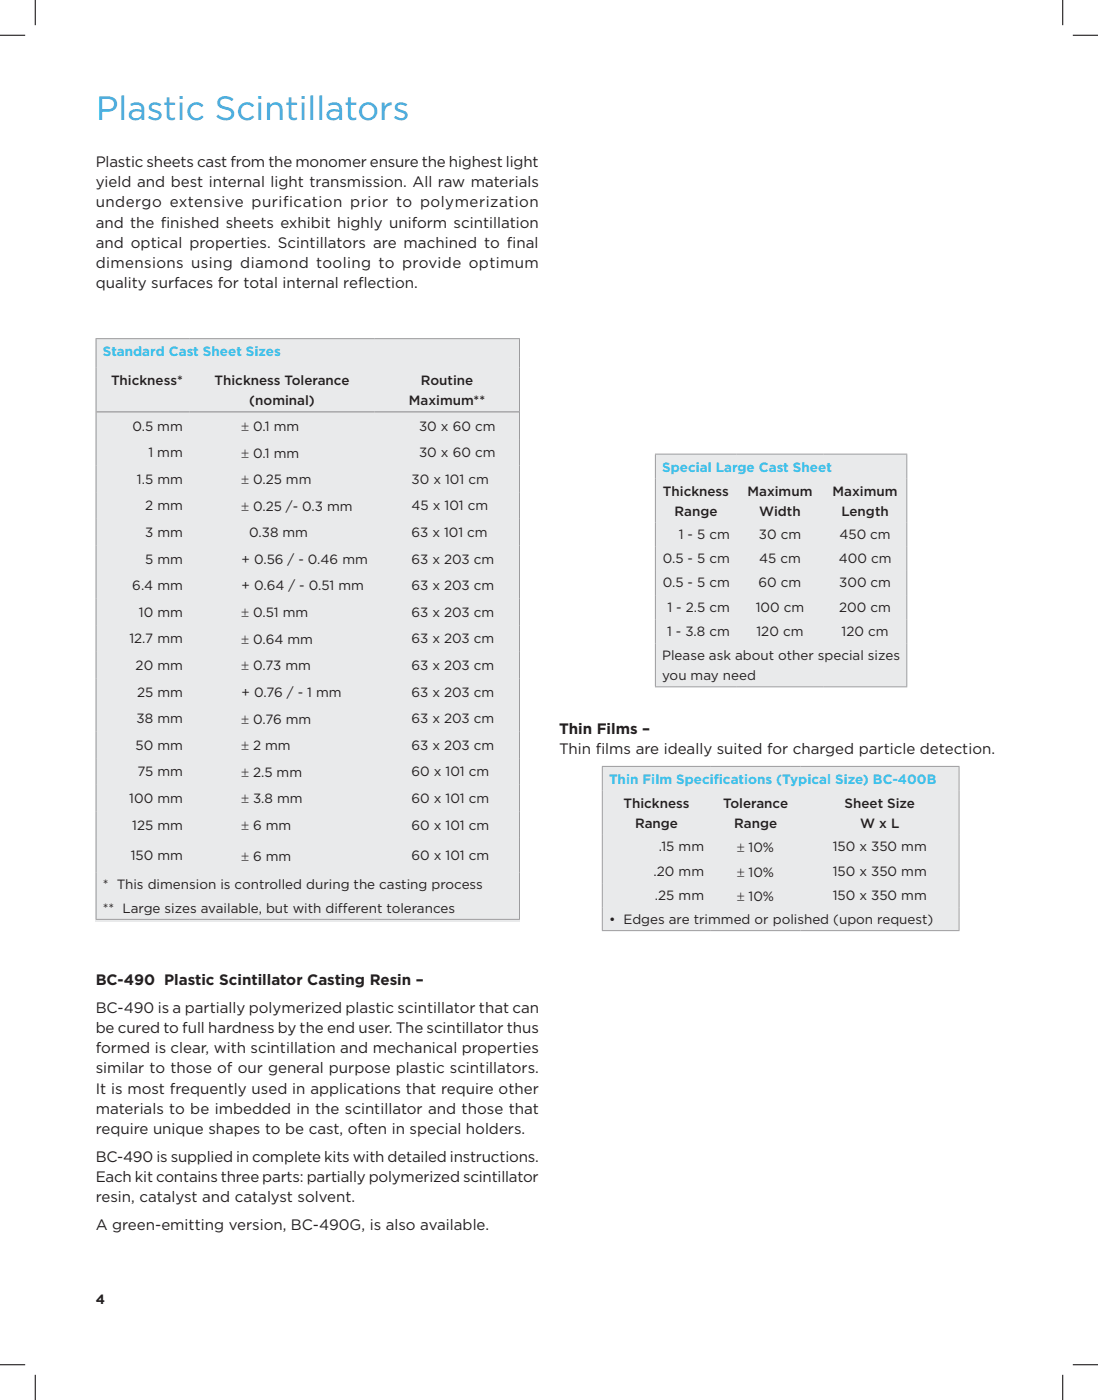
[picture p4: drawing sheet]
<svg xmlns="http://www.w3.org/2000/svg" width="231mm" height="294mm" viewBox="0 0 231 294" stroke-linecap="round" stroke-linejoin="round" font-family="sans-serif">
<defs><g id="words">
<text font-size="7.1" fill="#309ed8" x="20.2" y="25.3">Plastic Scintillators</text>
<g font-size="3.2" fill="#231f20">
<text x="20.1" y="35.1">Plastic sheets cast from the monomer ensure the highest light</text>
<text x="20.1" y="39.4">yield and best internal light transmission. All raw materials</text>
<text x="20.1" y="43.6">undergo extensive purification prior to polymerization</text>
<text x="20.1" y="47.8">and the f</text>
<text x="33.8" y="47.8">inished sheets exhibit highly uniform scintillation</text>
<text x="20.1" y="52">and optical properties. Scintillators are machined to f</text>
<text x="106.5" y="52">inal</text>
<text x="20.1" y="56.3">dimensions using diamond tooling to provide optimum</text>
<text x="20.1" y="60.5">quality surfaces for total internal ref</text>
<text x="75.2" y="60.5">lection.</text>
<text x="117.5" y="154.2">Thin Films –</text>
<text x="117.5" y="158.5">Thin f</text>
<text x="125.2" y="158.5">ilms are ideally suited for charged particle detection.</text>
<text x="20.1" y="207.1">BC-490 Plastic Scintillator Casting Resin –</text>
<text x="20.1" y="212.9">BC-490 is a partially polymerized plastic scintillator that can</text>
<text x="20.1" y="217.1">be cured to full hardness by the end user. The scintillator thus</text>
<text x="20.1" y="221.4">formed is clear, with scintillation and mechanical properties</text>
<text x="20.1" y="225.6">similar to those of our general purpose plastic scintillators.</text>
<text x="20.1" y="229.8">It is most frequently used in applications that require other</text>
<text x="20.1" y="234.1">materials to be imbedded in the scintillator and those that</text>
<text x="20.1" y="238.3">require unique shapes to be cast, often in special holders.</text>
<text x="20.1" y="244.1">BC-490 is supplied in complete kits with detailed instructions.</text>
<text x="20.1" y="248.4">Each kit contains three parts: partially polymerized scintillator</text>
<text x="20.1" y="252.6">resin, catalyst and catalyst solvent.</text>
<text x="20.1" y="258.4">A green-emitting version, BC-490G, is also available.</text>
</g>
<g font-size="2.8" fill="#39c2ed">
<text x="21.6" y="74.8">Standard Cast Sheet Sizes</text>
<text x="139.1" y="99.1">Special Large Cast Sheet</text>
<text x="128" y="164.7">Thin Film Specif</text>
<text x="150" y="164.7">ications (Typical Size) BC-400B</text>
</g>
<g font-size="2.8" fill="#231f20">
<text x="23.3" y="80.9">Thickness*</text>
<text x="45.1" y="80.9">Thickness Tolerance</text>
<text x="88.4" y="80.9">Routine</text>
<text x="52.4" y="85.1">(nominal)</text>
<text x="85.9" y="85.1">Maximum**</text>
<text x="27.8" y="90.5">0.5 mm</text>
<text x="50.8" y="90.6">± 0.1 mm</text>
<text x="88.1" y="90.5">30 x 60 cm</text>
<text x="28.8" y="101.7">1.5 mm</text>
<text x="31.2" y="96.1">1 mm</text>
<text x="50.8" y="96.2">± 0.1 mm</text>
<text x="50.8" y="101.8">± 0.25 mm</text>
<text x="86.5" y="101.7">30 x 101 cm</text>
<text x="88.1" y="96.1">30 x 60 cm</text>
<text x="30.5" y="107.3">2 mm</text>
<text x="50.8" y="107.4">± 0.25 /- 0.3 mm</text>
<text x="86.5" y="107.3">45 x 101 cm</text>
<text x="139.3" y="104.2">Thickness</text>
<text x="157.1" y="104.2">Maximum</text>
<text x="175" y="104.2">Maximum</text>
<text x="30.5" y="112.9">3 mm</text>
<text x="52.4" y="112.9">0.38 mm</text>
<text x="86.5" y="112.9">63 x 101 cm</text>
<text x="141.7" y="108.4">Range</text>
<text x="142.6" y="113.3">1 - 5 cm</text>
<text x="159.4" y="113.3">30 cm</text>
<text x="159.5" y="108.4">Width</text>
<text x="176.4" y="113.3">450 cm</text>
<text x="176.8" y="108.4">Length</text>
<text x="30.5" y="118.4">5 mm</text>
<text x="50.8" y="118.4">+ 0.56 / - 0.46 mm</text>
<text x="86.5" y="118.4">63 x 203 cm</text>
<text x="139.3" y="118.4">0.5 - 5 cm</text>
<text x="159.5" y="118.4">45 cm</text>
<text x="176.2" y="118.4">400 cm</text>
<text x="27.8" y="124">6.4 mm</text>
<text x="50.8" y="124">+ 0.64 / - 0.51 mm</text>
<text x="86.5" y="124">63 x 203 cm</text>
<text x="139.3" y="123.5">0.5 - 5 cm</text>
<text x="159.4" y="123.5">60 cm</text>
<text x="176.3" y="123.5">300 cm</text>
<text x="29.2" y="129.6">10 mm</text>
<text x="50.8" y="129.7">± 0.51 mm</text>
<text x="86.5" y="129.6">63 x 203 cm</text>
<text x="140.2" y="128.5">1 - 2.5 cm</text>
<text x="158.8" y="128.5">100 cm</text>
<text x="176.3" y="128.5">200 cm</text>
<text x="27.2" y="135.2">12.7 mm</text>
<text x="50.8" y="135.3">± 0.64 mm</text>
<text x="86.5" y="135.2">63 x 203 cm</text>
<text x="140.2" y="133.6">1 - 3.8 cm</text>
<text x="159" y="133.6">120 cm</text>
<text x="176.9" y="133.6">120 cm</text>
<text x="28.5" y="140.8">20 mm</text>
<text x="50.8" y="140.9">± 0.73 mm</text>
<text x="86.5" y="140.8">63 x 203 cm</text>
<text x="139.1" y="138.7">Please ask about other special sizes</text>
<text x="139.1" y="142.9">you may need</text>
<text x="28.8" y="146.4">25 mm</text>
<text x="50.8" y="146.4">+ 0.76 / - 1 mm</text>
<text x="86.5" y="146.4">63 x 203 cm</text>
<text x="28.7" y="152">38 mm</text>
<text x="50.8" y="152.1">± 0.76 mm</text>
<text x="86.5" y="152">63 x 203 cm</text>
<text x="28.5" y="157.6">50 mm</text>
<text x="50.8" y="157.7">± 2 mm</text>
<text x="86.5" y="157.6">63 x 203 cm</text>
<text x="28.9" y="163.2">75 mm</text>
<text x="50.8" y="163.3">± 2.5 mm</text>
<text x="86.5" y="163.2">60 x 101 cm</text>
<text x="27.2" y="168.7">100 mm</text>
<text x="50.8" y="168.8">± 3.8 mm</text>
<text x="86.5" y="168.7">60 x 101 cm</text>
<text x="131" y="169.8">Thickness</text>
<text x="152" y="169.8">Tolerance</text>
<text x="177.5" y="169.8">Sheet Size</text>
<text x="27.8" y="174.3">125 mm</text>
<text x="50.8" y="174.4">± 6 mm</text>
<text x="86.5" y="174.3">60 x 101 cm</text>
<text x="133.4" y="174">Range</text>
<text x="138.5" y="178.9">.15 mm</text>
<text x="154.3" y="174">Range</text>
<text x="154.9" y="179.1">± 10%</text>
<text x="175" y="178.9">150 x 350 mm</text>
<text x="180.8" y="174">W x L</text>
<text x="27.5" y="180.8">150 mm</text>
<text x="50.8" y="180.9">± 6 mm</text>
<text x="86.5" y="180.8">60 x 101 cm</text>
<text x="137.3" y="184">.20 mm</text>
<text x="154.9" y="184.2">± 10%</text>
<text x="175" y="184">150 x 350 mm</text>
<text x="21.6" y="186.8">* This dimension is controlled during the casting process</text>
<text x="21.6" y="191.8">** Large sizes available, but with dif</text>
<text x="71" y="191.8">ferent tolerances</text>
<text x="137.6" y="189.1">.25 mm</text>
<text x="154.9" y="189.3">± 10%</text>
<text x="175" y="189.1">150 x 350 mm</text>
<text x="128" y="194.2">• Edges are trimmed or polished (upon request)</text>
<text x="20.1" y="274.1">4</text>
</g>
</g></defs>
<g fill="#e9eaeb">
<path d="M20.1 71.1h89.1v122.5h-89.1z"/>
<path d="M20.2 71.2h89v6h-89zM20.2 77.2h19.6v9.4h-19.6zM39.8 77.2h38.9v9.4h-38.9zM78.7 77.2h30.5v9.4h-30.5zM20.2 86.6h19.6v5.7h-19.6zM39.8 86.6h38.9v5.7h-38.9zM78.7 86.6h30.5v5.7h-30.5zM20.2 92.3h19.6v5.6h-19.6zM39.8 92.3h38.9v5.6h-38.9zM78.7 92.3h30.5v5.6h-30.5zM20.2 97.9h19.6v5.5h-19.6zM39.8 97.9h38.9v5.5h-38.9zM78.7 97.9h30.5v5.5h-30.5zM20.2 103.4h19.6v5.6h-19.6zM39.8 103.4h38.9v5.6h-38.9zM78.7 103.4h30.5v5.6h-30.5zM20.2 109h19.6v5.6h-19.6zM39.8 109h38.9v5.6h-38.9zM78.7 109h30.5v5.6h-30.5zM20.2 114.6h19.6v5.6h-19.6zM39.8 114.6h38.9v5.6h-38.9zM78.7 114.6h30.5v5.6h-30.5zM20.2 120.2h19.6v5.6h-19.6zM39.8 120.2h38.9v5.6h-38.9zM78.7 120.2h30.5v5.6h-30.5zM20.2 125.8h19.6v5.6h-19.6zM39.8 125.8h38.9v5.6h-38.9zM78.7 125.8h30.5v5.6h-30.5zM20.2 131.4h19.6v5.6h-19.6zM39.8 131.4h38.9v5.6h-38.9zM78.7 131.4h30.5v5.6h-30.5zM20.2 137h19.6v5.6h-19.6zM39.8 137h38.9v5.6h-38.9zM78.7 137h30.5v5.6h-30.5zM20.2 142.6h19.6v5.6h-19.6zM39.8 142.6h38.9v5.6h-38.9zM78.7 142.6h30.5v5.6h-30.5zM20.2 148.2h19.6v5.5h-19.6zM39.8 148.2h38.9v5.5h-38.9zM78.7 148.2h30.5v5.5h-30.5zM20.2 153.7h19.6v5.6h-19.6zM39.8 153.7h38.9v5.6h-38.9zM78.7 153.7h30.5v5.6h-30.5zM20.2 159.3h19.6v5.6h-19.6zM39.8 159.3h38.9v5.6h-38.9zM78.7 159.3h30.5v5.6h-30.5zM20.2 164.9h19.6v5.6h-19.6zM39.8 164.9h38.9v5.6h-38.9zM78.7 164.9h30.5v5.6h-30.5zM20.2 170.5h19.6v5.6h-19.6zM39.8 170.5h38.9v5.6h-38.9zM78.7 170.5h30.5v5.6h-30.5zM20.2 176.1h19.6v7.3h-19.6zM39.8 176.1h38.9v7.3h-38.9zM78.7 176.1h30.5v7.3h-30.5zM20.2 183.4h89v4.9h-89zM20.2 188.3h89v4.9h-89z"/>
</g>
<path d="M20.1 71.2h89.1M20.2 71.3v121.8M109.2 71.3v121.8M20.1 193.2h89.1" fill="none" stroke="#9b9da0" stroke-width=".21"/>
<path d="M20.3 86.6h88.8" fill="none" stroke="#9b9da0" stroke-width=".26"/>
<path d="M126.6 161.1h74.9v5h-74.9zM126.6 166.1h22.8v9.4h-22.8zM149.4 166.1h18.8v9.4h-18.8zM168.2 166.1h33.3v9.4h-33.3zM126.6 175.5h22.8v5h-22.8zM149.4 175.5h18.8v5h-18.8zM168.2 175.5h33.3v5h-33.3zM126.6 180.5h22.8v5.1h-22.8zM149.4 180.5h18.8v5.1h-18.8zM168.2 180.5h33.3v5.1h-33.3zM126.6 185.6h22.8v5.1h-22.8zM149.4 185.6h18.8v5.1h-18.8zM168.2 185.6h33.3v5.1h-33.3zM126.6 190.7h74.9v4.9h-74.9z" fill="#e9eaeb"/>
<path d="M126.5 161.1h75.1M126.6 161.2v34.3M201.5 161.2v34.3M126.5 195.6h75.1" fill="none" stroke="#9b9da0" stroke-width=".21"/>
<path d="M137.7 95.4h52.8v5.1h-52.8zM137.7 100.5h17.1v9.3h-17.1zM154.8 100.5h18.2v9.3h-18.2zM173 100.5h17.5v9.3h-17.5zM137.7 109.8h17.1v5.1h-17.1zM154.8 109.8h18.2v5.1h-18.2zM173 109.8h17.5v5.1h-17.5zM137.7 114.9h17.1v5.1h-17.1zM154.8 114.9h18.2v5.1h-18.2zM173 114.9h17.5v5.1h-17.5zM137.7 120h17.1v5.1h-17.1zM154.8 120h18.2v5.1h-18.2zM173 120h17.5v5.1h-17.5zM137.7 125.1h17.1v5h-17.1zM154.8 125.1h18.2v5h-18.2zM173 125.1h17.5v5h-17.5zM137.7 130.1h17.1v5.1h-17.1zM154.8 130.1h18.2v5.1h-18.2zM173 130.1h17.5v5.1h-17.5zM137.7 135.2h52.8v9.1h-52.8z" fill="#e9eaeb"/>
<path d="M137.6 95.4h53M137.7 95.5v48.8M190.5 95.5v48.8M137.6 144.3h53" fill="none" stroke="#9b9da0" stroke-width=".21"/>
<path d="M0 7.4h5.3M7.4 0v5.3M223.3 0v5.3M225.4 7.4h5.3M0 286.8h5.3M7.4 288.9v5.3M223.3 288.9v5.3M225.4 286.8h5.3" fill="none" stroke="#fff" stroke-width=".44"/>
<path d="M0 7.4h5.3M7.4 0v5.3M223.3 0v5.3M225.4 7.4h5.3M0 286.8h5.3M7.4 288.9v5.3M223.3 288.9v5.3M225.4 286.8h5.3" fill="none" stroke="#000" stroke-width=".21"/>
<use href="#words"/>
</svg>
